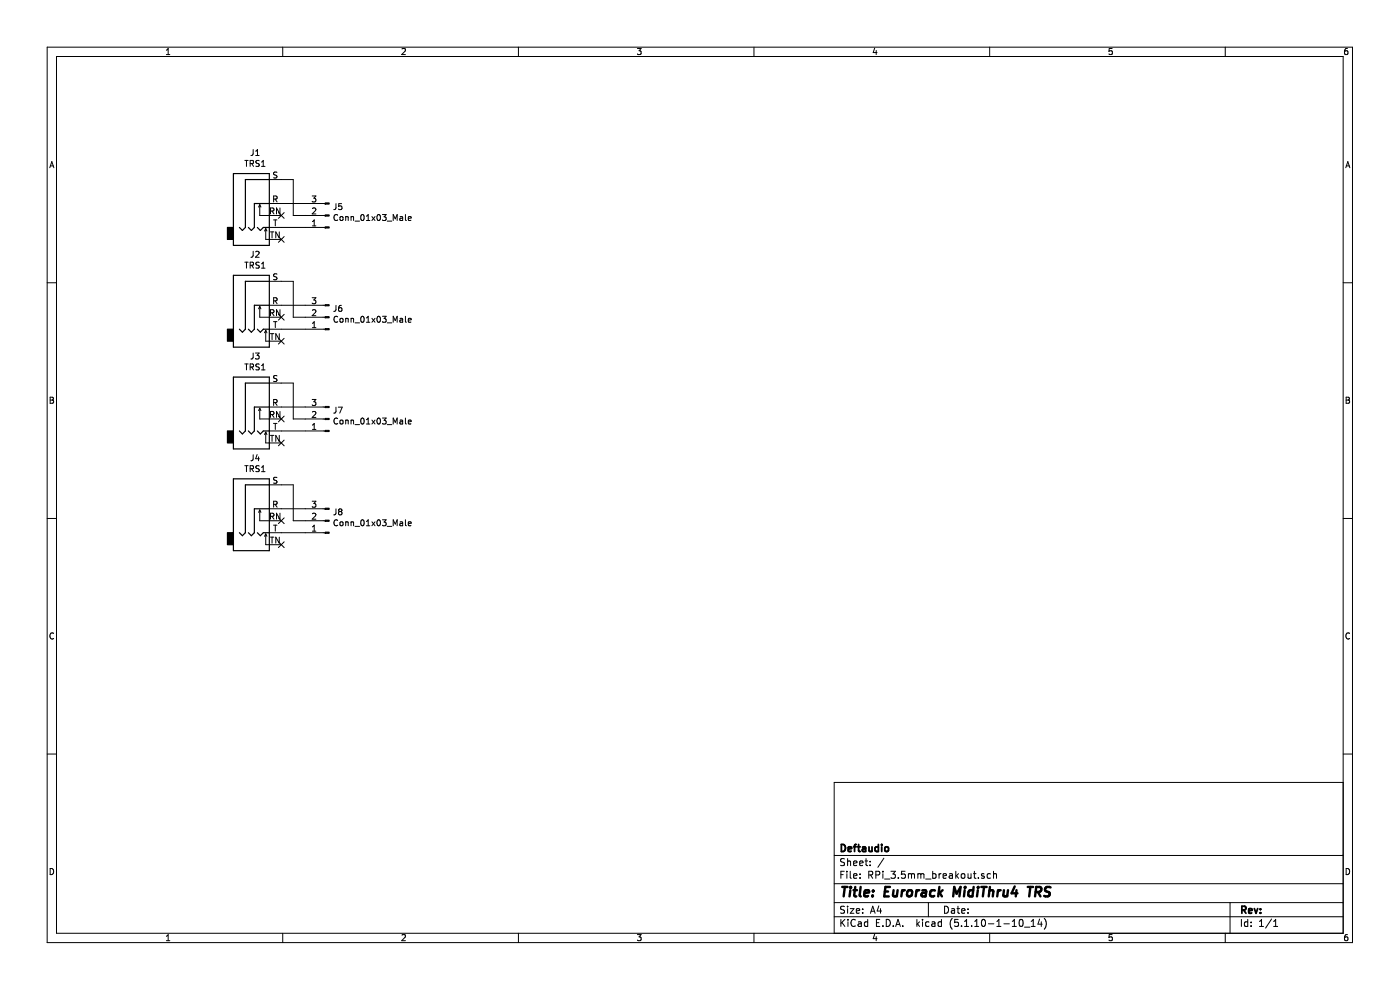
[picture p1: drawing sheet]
<svg xmlns="http://www.w3.org/2000/svg" width="297mm" height="210mm" viewBox="0 0 297 210" stroke-linecap="round" stroke-linejoin="round" font-family="sans-serif">
<path d="M0 0h296.9v210h-296.9z" fill-rule="evenodd" fill="#fff" stroke="#fff" stroke-width=".21"/>
<g fill="none" stroke="#000" stroke-width=".21">
<path d="M10 10h276.9v189.9h-276.9zM12 12h272.9v186h-272.9zM35.3 11.6h.7M35.3 10.6l.4-.3v1.3M60 10v2M85.3 10.4l.5-.1 .2 .3-.8 1h.8M110 10v2M135.2 10.3h.8l-.4 .5 .4 .1v.6l-.2 .1-.6-.1M160 10v2M185.6 10.2l-.4 .9h.9M185.9 10.7v.9M210 10v2"/>
<path d="M235.9 10.3h-.6l-.1 .6 .7-.1v.7l-.1 .1-.6-.1M259.9 10v2M285.9 10.3h-.4l-.2 .3-.1 .7 .3 .3 .4-.1v-.7h-.4l-.3 .2M10.6 35.6l.4-1.3 .4 1.3M10.7 35.2h.6M51.9 34h.7M52.3 34v1.3M53.1 34.7l.6-.1v-.4l-.6-.2v1.3M53.4 34.7l.4 .6M53.7 31.7v.9l-.2 .3-.3 .1M54.2 33h.8M54.2 32.1l.4-.4v1.3"/>
<path d="M55 34.1l-.5-.1-.2 .3 .1 .3 .6 .2v.4l-.2 .1-.5-.1M55.5 34.4l.3-.4v1.3M55.5 35.3h.7M57.1 38.1h5.1v7.6h6.8M58.8 36.6l-.5-.1-.2 .1 .1 .4 .4 .2 .2 .3-.3 .3-.5-.1M285.5 35.6l.4-1.3 .5 1.3M285.6 35.2h.6M10 60h2M51.9 55.6h.7M52.3 55.6v1.3M53.1 56.3l.6-.1v-.5l-.6-.1v1.3M53.4 56.3l.4 .6"/>
<path d="M53.7 53.3v.9l-.2 .3-.3 .1M54.2 53.4l.5-.1 .3 .4-.8 .9h.8M55 55.7l-.5-.1-.2 .3 .1 .3 .6 .2v.4l-.2 .1-.5-.1M55.1 43.4v2.3h4.6M55.1 43.4l.3 .5M55.1 43.4l-.3 .5M55.5 56l.3-.4v1.3M55.5 56.9h.7M56.4 48.5v2.3h3.3M56.4 48.5l.2 .5M56.4 48.5l-.3 .5M57.1 43.2h11.9"/>
<path d="M57.1 48.2h11.9M57.1 59.7h5.1v7.6h6.8M57.4 49.2h.7M57.4 44.8l.6-.1 .1-.2-.1-.3-.6-.1v1.3M57.7 44.8l.4 .6M57.7 49.2v1.3M58 46.6h.8M58 42.2l.7-.1v-.4l-.7-.1v1.2M58.4 42.2l.4 .6M58.4 46.6v1.3M58.8 58.2l-.5-.1-.2 .1 .1 .4 .4 .2 .2 .3-.3 .2h-.5M59.1 45.1l1.2 1.2"/>
<path d="M59.1 50.2l1.2 1.2M59.2 49.2v1.3l-.7-1.3v1.3M59.4 44.1v1.3l-.7-1.3v1.3M60.3 45.1l-1.2 1.2M60.3 50.2l-1.2 1.2M66.2 41.6h.8l-.4 .5 .3 .1 .1 .4-.2 .2-.6-.1M66.3 47l.4-.4v1.3M66.3 44.2l.5-.1 .2 .4-.8 .9h.8M66.3 47.9h.7M71.3 43.2v.9l-.2 .3-.3 .1M71.6 45.6a.58 .58 0 0 0-.8 .5 .58 .58 0 0 0 .8 .6v-.1M72.2 46.1l.1-.2 .4 .2v.6l-.5-.1z"/>
<path d="M72.5 43.2h-.6l-.1 .6 .5-.1 .2 .2v.3l-.2 .3-.5-.2M73.3 45.9v.9M73.3 46.1l.5-.1 .1 .8M74.5 45.9v.9M74.5 46.1l.5-.1v.8M75.3 46.9h1M76.6 45.6l.2-.1a.69 .69 0 0 1 .5 .6 .69 .69 0 0 1-.5 .7l-.3-.5zM77.7 45.9l.4-.4v1.3M77.7 46.8h.8M78.9 45.9l.7 .9M79.6 45.9l-.7 .9M80.1 45.6l.2-.1a.67 .67 0 0 1 .4 .6 .67 .67 0 0 1-.4 .7l-.3-.5z"/>
<path d="M81.1 45.5h.8l-.4 .5 .3 .1 .1 .4-.2 .3-.6-.2M82.1 46.9h1M83.4 46.8v-1.3l.4 .9 .5-.9v1.3M84.9 46h.4l.1 .8M85.4 46.2l-.6 .3 .1 .2h.5M86 45.5v1.1l.2 .2M86.6 46.3l.6-.1v-.2l-.4-.1-.2 .2 .1 .6h.5M284.9 60h2M51.9 77.2h.7M52.3 77.2v1.3M53.1 77.9l.6-.1v-.5l-.6-.1v1.3M53.4 77.9l.4 .6"/>
<path d="M53.7 74.9v.9l-.2 .3-.3 .1M54.2 74.9h.8l-.5 .5 .4 .1 .1 .4-.3 .3-.5-.2M55 77.3l-.5-.1-.2 .3 .1 .3 .6 .2v.3l-.2 .2-.5-.1M55.1 65v2.3h4.6M55.1 65l.3 .5M55.1 65l-.3 .5M55.5 77.6l.3-.4v1.3M55.5 78.5h.7M56.4 70.1v2.3h3.3M56.4 70.1l.2 .5M56.4 70.1l-.3 .5M57.1 64.8h11.9"/>
<path d="M57.1 69.8h11.9M57.4 70.8h.7M57.4 66.4l.6-.1 .1-.2-.1-.3-.6-.1v1.3M57.7 66.4l.4 .6M57.7 70.8v1.2M58 68.2h.8M58 63.8l.7-.1v-.4l-.7-.1v1.2M58.4 63.8l.4 .6M58.4 68.2v1.3M58.8 79.7h-.5l-.2 .1 .1 .4 .4 .2 .2 .3-.3 .2h-.5M59.1 71.8l1.2 1.2M59.1 66.7l1.2 1.2"/>
<path d="M59.2 70.8v1.2l-.7-1.2v1.2M59.4 65.7v1.3l-.7-1.3v1.3M60.3 71.8l-1.2 1.2M60.3 66.7l-1.2 1.2M66.2 63.2h.8l-.4 .4 .3 .2 .1 .4-.2 .2-.6-.1M66.3 68.6l.4-.4v1.3M66.3 65.8l.5-.1 .2 .3-.8 1h.8M66.3 69.5h.7M71.3 64.8v.9l-.2 .3h-.3M71.6 67.2a.58 .58 0 0 0-.8 .5 .58 .58 0 0 0 .8 .6v-.1M72.2 67.6l.1-.1 .4 .1v.7l-.5-.1zM72.4 64.8h-.2a.79 .79 0 0 0-.1 1.2h.3l.1-.5-.2-.2h-.2l-.3 .2"/>
<path d="M73.3 67.5v.9M73.3 67.6h.5l.1 .8M74.5 67.5v.9M74.5 67.6h.5v.8M75.3 68.5h1M76.6 67.2l.2-.1a.69 .69 0 0 1 .5 .6 .69 .69 0 0 1-.5 .7l-.3-.5zM77.7 67.4l.4-.3v1.3M77.7 68.4h.8M78.9 67.5l.7 .9M79.6 67.5l-.7 .9M80.1 67.2l.2-.1a.67 .67 0 0 1 .4 .6 .67 .67 0 0 1-.4 .7l-.3-.5zM81.1 67.1h.8l-.4 .5 .3 .1 .1 .4-.2 .3-.6-.2"/>
<path d="M82.1 68.5h1M83.4 68.4v-1.3l.4 .9 .5-.9v1.3M84.9 67.6h.4l.1 .8M85.4 67.8l-.6 .3 .1 .2h.5M86 67.1v1.1l.2 .2M86.6 67.9l.6-.1v-.2l-.4-.1-.2 .2 .1 .6h.5M10.6 84.3h.5l.2 .2-.2 .4 .3 .2-.3 .5h-.5zM10.6 84.9h.5M51.9 98.8h.7M52.3 98.8v1.3M53.1 99.4h.6v-.5l-.6-.1v1.3M53.4 99.4l.4 .7"/>
<path d="M53.7 96.5v.9l-.2 .3h-.3M54.5 96.4l-.3 .9h.8M54.8 96.9v.8M55 98.9l-.5-.1-.2 .2 .1 .3 .6 .3v.3l-.2 .2-.5-.1M55.1 86.6v2.3h4.6M55.1 86.6l.3 .5M55.1 86.6l-.3 .5M55.5 99.1l.3-.3v1.3M56.4 91.7v2.3h3.3M56.4 91.7l.2 .5M56.4 91.7l-.3 .5M57.1 86.3h11.9"/>
<path d="M57.1 81.3h5.1v7.6h6.8M57.1 91.4h11.9M57.4 92.4h.7M57.4 87.9h.6l.1-.2-.1-.3-.6-.1v1.2M57.7 87.9l.4 .6M57.7 92.4v1.2M58 89.8h.8M58 85.4l.7-.1v-.4l-.7-.2v1.3M58.4 85.4l.4 .6M58.4 89.8v1.3M59.1 93.3l1.2 1.3M59.1 88.3l1.2 1.2"/>
<path d="M59.2 92.4v1.2l-.7-1.2v1.2M59.4 87.3v1.2l-.7-1.2v1.2M60.3 93.3l-1.2 1.3M60.3 88.3l-1.2 1.2M66.2 84.7h.8l-.4 .5 .3 .1 .1 .5-.2 .2-.6-.1M66.3 90.2l.4-.4v1.3M66.3 87.4l.5-.1 .2 .3-.8 .9h.8M66.3 91.1h.7M71.3 86.4v.9l-.2 .3h-.3M71.6 88.8a.58 .58 0 0 0-.8 .5 .58 .58 0 0 0 .8 .6v-.1M71.8 86.4h.8l-.5 1.2M72.2 89.2l.1-.1 .4 .1v.7l-.5-.1z"/>
<path d="M73.3 89.1v.8M73.3 89.2h.5l.1 .7M74.5 89.1v.8M74.5 89.2h.5v.7M75.3 90.1h1M76.6 88.8l.2-.1a.69 .69 0 0 1 .5 .6 .69 .69 0 0 1-.5 .6l-.3-.4zM77.7 89l.4-.3v1.2M77.7 89.9h.8M78.9 89.1l.7 .8M79.6 89.1l-.7 .8M80.1 88.8l.2-.1a.67 .67 0 0 1 .4 .6 .67 .67 0 0 1-.4 .6l-.3-.4zM81.1 88.7h.8l-.4 .5 .3 .1 .1 .4-.2 .2-.6-.1"/>
<path d="M82.1 90.1h1M83.4 89.9v-1.2l.4 .9 .5-.9v1.2M84.9 89.2h.4l.1 .7M85.4 89.4l-.6 .2 .1 .3h.5M86 88.7v1.1l.2 .1M86.6 89.5l.6-.1v-.2l-.4-.1-.2 .2 .1 .6h.5M285.6 84.3h.4l.3 .2-.3 .4 .3 .2-.2 .5h-.5zM285.6 84.9h.4M10 110h2M55.1 108.2v2.3h4.6M55.1 108.2l.3 .5M55.1 108.2l-.3 .5"/>
<path d="M55.5 100.1h.7M56.4 113.3l.2 .5M56.4 113.3v2.2h3.3M56.4 113.3l-.3 .5M57.1 107.9h11.9M57.1 102.8h5.1v7.7h6.8M57.1 113h11.9M57.4 113.9h.7M57.4 109.5h.6l.1-.2-.1-.3-.6-.1v1.2M57.7 109.5l.4 .6M57.7 113.9v1.3M58 111.4h.8"/>
<path d="M58 107l.7-.1v-.5l-.7-.1v1.3M58.4 107l.4 .6M58.4 111.4v1.3M58.8 101.3l-.5-.1-.2 .2 .1 .4 .4 .2 .2 .3-.3 .2h-.5M59.1 114.9l1.2 1.2M59.1 109.9l1.2 1.2M59.2 113.9v1.3l-.7-1.3v1.3M59.4 108.9v1.2l-.7-1.2v1.2M60.3 114.9l-1.2 1.2M60.3 109.9l-1.2 1.2M66.2 106.3h.8l-.4 .5 .3 .1 .1 .5-.2 .2-.6-.1M66.3 112.7h.7"/>
<path d="M66.3 111.8l.4-.4v1.3M66.3 109l.5-.1 .2 .3-.8 .9h.8M71.3 107.9v1l-.2 .3h-.3M71.6 110.4a.58 .58 0 0 0-.8 .5 .58 .58 0 0 0 .8 .6v-.1M72.1 108.5l-.3 .2v.3l.3 .2h.3l.1-.2v-.3l-.2-.2M72.1 108.5h.2M72.2 110.8l.1-.1 .4 .1v.7l-.5-.1zM72.4 108.4l-.1 .1M72.5 108.4v-.3l-.4-.2-.3 .3 .3 .3M72.5 108.4h-.1M73.3 110.8l.5-.1 .1 .8M73.3 110.7v.8"/>
<path d="M74.5 110.8l.5-.1v.8M74.5 110.7v.8M75.3 111.7h1M76.6 110.4l.2-.1a.69 .69 0 0 1 .5 .6 .69 .69 0 0 1-.5 .6l-.3-.5zM77.7 111.5h.8M77.7 110.6l.4-.3v1.2M78.9 110.7l.7 .8M79.6 110.7l-.7 .8M80.1 110.4l.2-.1a.67 .67 0 0 1 .4 .6 .67 .67 0 0 1-.4 .6l-.3-.5zM81.1 110.3h.8l-.4 .4 .3 .2 .1 .4-.2 .2-.6-.1M82.1 111.7h1M83.4 111.5v-1.2l.4 .9 .5-.9v1.2"/>
<path d="M84.9 110.7h.4l.1 .8M85.4 111l-.6 .2 .1 .3h.5M86 110.3v1.1l.2 .1M86.6 111.1l.6-.1v-.3h-.4l-.2 .2 .1 .6h.5M284.9 110h2M11.4 134.4a.58 .58 0 0 0-.8 .5 .58 .58 0 0 0 .8 .5M286.3 134.4a.58 .58 0 0 0-.8 .5 .58 .58 0 0 0 .8 .5M10 160h2M284.9 160h2M284.9 166h-107.9v32M10.6 184.2a.65 .65 0 0 1 .8 .7 .65 .65 0 0 1-.8 .6zM35.3 198.6l.4-.4v1.3"/>
<path d="M35.3 199.5h.7M60 198v1.9M85.3 198.3l.5-.1 .2 .4-.8 .9h.8M110 198v1.9M135.2 198.2h.8l-.4 .5 .4 .2v.5l-.2 .1-.6-.1M160 198v1.9M177 194.5h107.9M177 191.5h107.9M177 187.5h107.9M177 181.5h107.9M178.4 185.5h.5M178.4 195v1.5"/>
<path d="M178.6 195.7l.6 .8M179.1 184.8h-.7v1.5M179.2 192.3l-.6-.1-.3 .3 .1 .4 .7 .3v.4l-.2 .1h-.6M179.2 182.2l-.6-.1-.3 .3 .1 .4 .7 .3v.4l-.2 .1-.6-.1M179.2 195l-.8 .9M179.7 184.8v.2M179.7 185.3v1M179.8 182.1v1.5M179.8 192.2v.2M179.8 192.7v1M179.8 182.8l.2-.2 .4 .1v.9M179.9 195v.2"/>
<path d="M179.9 195.5v1M180.4 192.7h.8l-.8 1h.8M180.4 184.8v1.3l.2 .2M181.1 185.8l.7-.1-.1-.3-.4-.1-.2 .2 .1 .7h.5M181.1 183.1l.7-.1-.1-.3-.4-.1-.2 .2 .1 .7h.5M181.4 195.2a.59 .59 0 0 0-.7 0 .59 .59 0 0 0-.2 .7 .56 .56 0 0 0 .3 .5 .56 .56 0 0 0 .6 0M181.7 193.2l.7-.1-.1-.3-.4-.1-.2 .2v.8h.6M182.1 195.6h.6v.9M182.4 183.1l.7-.1-.1-.3-.4-.1-.2 .2 .1 .7h.5M182.5 186.2v.1M182.5 185.4v.1M182.7 195.9l-.5 .1-.2 .2 .2 .3 .5-.1"/>
<path d="M183 192.8v.1M183 193.6v.1M183.5 182.6h.6M183.7 182.1v1.3l.4 .2M184.1 195.6l-.5-.1-.2 .3v.6l.2 .1 .5-.1M184.1 195v1.5M184.3 185.6l.7-.1 .1-.5-.2-.2h-.6v1.5M184.6 183.5v.1M184.6 182.7v.1M184.7 193.7l.4-1.5 .6 1.5M184.7 185.6l.4 .7M184.8 193.3h.7"/>
<path d="M185.6 198.2l-.4 .9h.9M185.8 185.6l.7-.1 .1-.5-.2-.2h-.6v1.5M185.9 198.7v.8M185.9 195.7h.5M186.4 192.2l-.3 1h.9M186.6 195h-.7v1.5h.7M186.8 192.7v1M187.3 196.4v.1M187.3 184.8v.2M187.3 185.3v1M187.5 182l-1.3 2M187.7 186.5h1.1"/>
<path d="M188 195a.76 .76 0 0 1 .9 .8 .76 .76 0 0 1-.9 .7zM189 184.8h.9l-.5 .6 .5 .1v.7l-.3 .1-.6-.1M189.5 196.4v.1M190 196.5l.5-1.5 .5 1.5M190.1 196.1h.8M190.6 186.2v.1M191.5 196.4v.1M192 184.8h-.7l-.1 .7 .7-.1 .2 .3-.1 .5-.2 .1-.6-.1M192.7 185.4l.4-.1 .3 .2M192.7 185.3v1M193.4 185.5l.2-.2 .3 .1 .1 .9M193.4 185.5v.8"/>
<path d="M194.5 195v1.5M194.6 196l.5 .5M194.7 185.4l.4-.1 .3 .2M194.7 185.3v1M195.1 195.5l-.6 .6M195.4 185.5l.2-.2 .3 .1 .1 .9M195.4 185.5v.8M195.7 195v.2M195.7 195.5v1M196.4 186.5h1.1M197 191.5v3M197.1 195.6l-.5-.1-.2 .3v.6l.2 .1 .5-.1"/>
<path d="M197.7 195.6h.6v.9M197.9 185.4l.4-.1 .3 .3-.1 .6-.2 .1-.4-.1M197.9 184.8v1.5M198.3 195.9l-.7 .3 .3 .3 .4-.1M199.2 185.3v1M199.6 185.3l-.4 .3M199.7 195.6l-.4-.1-.3 .3 .1 .6 .2 .1 .4-.1M199.7 195v1.5M200.1 185.8l.7-.1-.1-.3-.4-.1-.2 .2v.7h.6M200.4 192.2a.75 .75 0 0 1 .8 .8 .75 .75 0 0 1-.8 .7zM201.4 185.4h.6l.1 .9M201.9 192.8h.5l.1 .9"/>
<path d="M202 194.8a1.71 1.71 0 0 0 0 2.3M202.1 185.7l-.8 .3 .3 .3 .5-.1M202.5 193.1l-.5 .1-.2 .2 .2 .3h.5M202.8 184.8v1.5M202.9 185.8l.5 .5M203 192.7h.6M203.2 192.2v1.3l.4 .2M203.3 195h-.7l-.1 .7h.7l.2 .2-.1 .5-.2 .1-.6-.1M203.4 185.3l-.6 .6M204 185.4l.2-.1 .4 .1 .1 .6-.1 .2-.4 .1-.2-.1zM204 196.4v.1M204 193.2l.7-.1-.1-.3-.4-.1-.2 .2 .1 .8h.5"/>
<path d="M204.6 196.5h.9M204.6 195.5l.5-.5v1.5M205.4 193.6v.1M205.4 185.3v.9l.4 .1 .2-.1M205.4 192.8v.1M206 185.3v1M206.1 196.4v.1M206.5 185.3h.6M206.7 184.8v1.3l.4 .2M206.8 196.5h.8M206.8 195.5l.4-.5v1.5M207.6 186.2v.1"/>
<path d="M208.4 195.1l.2-.1a.8 .8 0 0 1 .5 .8 .8 .8 0 0 1-.5 .7 1 1 0 0 1-.2-1.4zM208.8 185.4l-.4-.1-.2 .2 .1 .3 .5 .1v.3h-.6M209.7 196h1.1M210 198v1.9M210.1 185.4l-.4-.1-.3 .3 .1 .6h.6M210.8 185.4l.2-.1 .3 .1 .1 .9M210.8 184.8v1.5M211.5 196.5h.8M211.5 195.5l.4-.5v1.5M213 196h1.1M214.8 196.5h.8M214.8 195.5l.4-.5v1.5"/>
<path d="M216.3 195.2l.4-.2a.86 .86 0 0 1-.1 1.5l-.3-.1-.1-.4zM217.3 196.7h1.2M218.8 196.5h.8M218.8 195.5l.4-.5v1.5M220.5 194.9l-.3 1.1h.9M220.9 195.5v1M221.5 194.8a1.71 1.71 0 0 1 0 2.3M235.9 198.2h-.6l-.1 .7 .7-.1v.6l-.1 .1-.6-.1M259.9 198v1.9M260.9 191.5v6.5M263.4 195v1.5M264.7 195.6l-.4-.1-.3 .3 .1 .6h.6"/>
<path d="M264.7 195v1.5M265.4 196.4v.1M265.4 195.6v.1M267.2 196.5h.9M267.2 195.5l.4-.5v1.5M269.8 194.9l-1.3 2M270.2 196.5h.9M270.2 195.5l.4-.5v1.5M285.6 184.2a.65 .65 0 0 1 .7 .7 .65 .65 0 0 1-.7 .6zM285.9 198.2l-.4 .1-.2 .3-.1 .7 .3 .2 .4-.1v-.6l-.4-.1-.3 .3"/>
</g>
<g fill="none" stroke="#000" stroke-width=".38">
<path d="M178.5 179.1a.76 .76 0 0 1 .9 .8 .76 .76 0 0 1-.9 .7zM181.1 179.6h.5M181.6 179.1l-.3 .3v1.2M181.9 179.6h.6M182.1 179.1v1.3l.4 .2M183 179.7h.6v.9M183.6 180l-.5 .1-.2 .2 .2 .3 .5-.1M184.4 179.6v.9l.4 .1 .2-.1M185 179.6v1M186.3 179.7l-.4-.1-.3 .3 .1 .6 .2 .1 .4-.1M186.3 179.1v1.5M187 179.1v.2"/>
<path d="M187 179.6v1M187.8 179.8l.2-.2 .4 .2v.7l-.2 .1-.4-.1zM179.9 180.1l.7-.1v-.3l-.5-.1-.2 .2 .1 .7h.6M263.5 193l.7-.1 .1-.2-.1-.3-.2-.2h-.5v1.5M263.8 193l.5 .7M264.9 193.2l.7-.1-.1-.3-.4-.1-.2 .2 .1 .8h.5M266.1 192.7l.4 1 .3-1M267.4 193.6v.1M267.4 192.8v.1"/>
</g>
<g fill="none" stroke="#000" stroke-width=".51">
<path d="M178.7 188.1h1.1M179.2 188.1l-.2 2M180.4 188.8l-.2 1.3M180.5 188.1l-.1 .2M180.5 188.1l.1 .1-.2 .1M181.1 188.8h.7M181.4 188.1l-.2 1.8 .1 .1 .4 .1M182.6 188.1l-.2 1.8 .2 .2M183.4 189.5l1-.2-.1-.4h-.8l-.2 1 .3 .2 .6-.1M185.1 190v.1M185.2 188.9l.1 .1-.1 .1M185.2 188.9v.2"/>
<path d="M187.7 189.1h.7M188.8 188.1h-1l-.2 2h.9M189.6 188.8l-.1 1.2 .5 .1 .3-.1M190.4 188.8l-.2 1.3M191.4 188.8l-.2 1.3M191.9 188.8l-.3 .1-.3 .3M192.6 189l.3-.2 .5 .2v.8l-.2 .2a.49 .49 0 0 1-.8-.2zM194.4 188.8l-.1 1.3M195 188.8l-.4 .1-.2 .3M195.7 188.9h.7v1.2M196.5 189.3l-.7 .1a.4 .4 0 0 0-.3 .3 .4 .4 0 0 0 .2 .4l.7-.1M198.3 188.9l-.5-.1-.3 .2-.2 .8 .3 .3 .6-.1"/>
<path d="M199.3 188.1l-.3 2M199.3 189.4l.5 .7M200 188.8l-.9 .8M202.2 190.1l.2-2 .5 1.5 .9-1.5-.3 2M204.6 188.8l-.1 1.3M204.7 188.1v.2M206.4 188.9l-.5-.1-.4 .4v.8l.2 .1 .6-.1M206.6 188.1l-.3 2M207.4 188.8l-.1 1.3M207.5 188.1v.2M208.2 188.1h1.1M208.8 188.1l-.3 2"/>
<path d="M209.9 189l.3-.2 .5 .1-.1 1.2M210 188.1l-.2 2M211.7 188.8l-.1 1.3M212.3 188.8l-.4 .1-.2 .3M213 188.8l-.1 1.2 .5 .1 .3-.1M213.8 188.8l-.1 1.3M215.3 188l-.7 1.5h1.2M215.6 188.8l-.1 1.3M218 188.1h1.2M218.6 188.1l-.3 2M219.7 189.2h.8l.3-.2a.52 .52 0 0 0-.2-.9h-.8l-.2 2M220.2 189.2l.5 .9"/>
<path d="M222.9 188.2l-.8-.1-.4 .4 .1 .5 .9 .4-.1 .6a.87 .87 0 0 1-1.1 0"/>
</g>
<g fill="#000" stroke="#000" stroke-width=".21">
<path d="M69 43h.8v.3h-.8z" fill-rule="evenodd"/>
<path d="M69 45.6h.8v.2h-.8z" fill-rule="evenodd"/>
<path d="M69 48.1h.8v.3h-.8z" fill-rule="evenodd"/>
<path d="M69 64.6h.8v.3h-.8z" fill-rule="evenodd"/>
<path d="M69 67.2h.8v.2h-.8z" fill-rule="evenodd"/>
<path d="M69 69.7h.8v.3h-.8z" fill-rule="evenodd"/>
<path d="M69 86.2h.8v.3h-.8z" fill-rule="evenodd"/>
<path d="M69 88.8h.8v.2h-.8z" fill-rule="evenodd"/>
<path d="M69 91.3h.8v.2h-.8z" fill-rule="evenodd"/>
<path d="M69 107.8h.8v.2h-.8z" fill-rule="evenodd"/>
<path d="M69 110.3h.8v.3h-.8z" fill-rule="evenodd"/>
<path d="M69 112.9h.8v.2h-.8z" fill-rule="evenodd"/>
</g>
<g fill="#000" stroke="#000" stroke-width=".25">
<path d="M48.2 48.2h1.3v2.6h-1.3z" fill-rule="evenodd"/>
<path d="M48.2 69.8h1.3v2.6h-1.3z" fill-rule="evenodd"/>
<path d="M48.2 91.4h1.3v2.6h-1.3z" fill-rule="evenodd"/>
<path d="M48.2 113h1.3v2.5h-1.3z" fill-rule="evenodd"/>
</g>
<g fill="none" stroke="#000" stroke-width=".25">
<path d="M49.5 36.8h7.6v15.3h-7.6zM57.1 38.1h-5v10.1l-.7 .7-.6-.7M49.5 58.4h7.6v15.2h-7.6zM54.6 48.2l.6 .7 .7-.7h1.2M57.1 43.2h-3.1v5l-.7 .7-.6-.7M57.1 59.7h-5v10.1l-.7 .7-.6-.7M49.5 80h7.6v15.2h-7.6zM54.6 69.8l.6 .7 .7-.7h1.2M57.1 64.8h-3.1v5l-.7 .7-.6-.7M54.6 91.4l.6 .7 .7-.7h1.2M57.1 86.3h-3.1v5.1l-.7 .7-.6-.7M57.1 81.3h-5v10.1l-.7 .7-.6-.7"/>
<path d="M49.5 101.6h7.6v15.2h-7.6zM54.6 113l.6 .6 .7-.6h1.2M57.1 107.9h-3.1v5.1l-.7 .6-.6-.6M57.1 102.8h-5v10.2l-.7 .6-.6-.6"/>
</g>
</svg>
